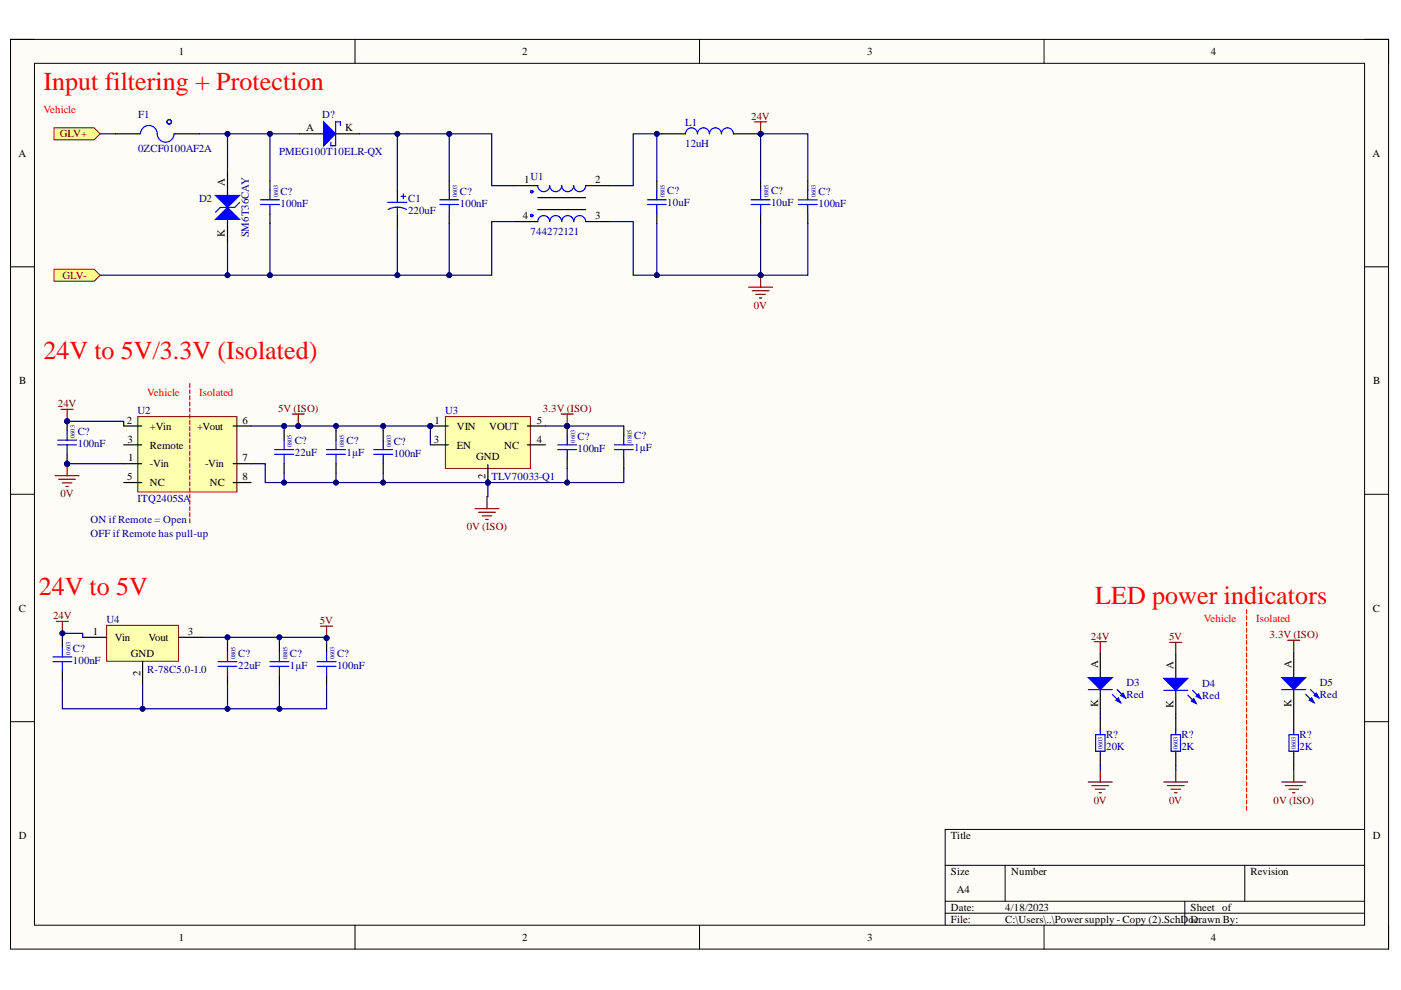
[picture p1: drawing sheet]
<svg xmlns="http://www.w3.org/2000/svg" width="297mm" height="210mm" viewBox="0 0 297 210" stroke-linecap="round" stroke-linejoin="round" font-family="sans-serif">
<defs><g id="words">
<g font-size="5.5" fill="#f00">
<text x="9.2" y="19.2">Input filtering + Protection</text>
<text x="9.2" y="76.2">24V to 5V/3.3V (Isolated)</text>
<text x="8.2" y="126.1">24V to 5V</text>
<text x="232.2" y="128.2">LED power indicators</text>
</g>
<g font-size="2.3">
<text x="37.9" y="11.7">1</text>
<text x="110.7" y="11.7">2</text>
<text x="183.9" y="11.7">3</text>
<text x="256.7" y="11.7">4</text>
<text x="64.9" y="27.9">A</text>
<text x="73.2" y="27.9">K</text>
<text x="3.9" y="33.3">A</text>
<text x="291" y="33.3">A</text>
<text x="47.7" y="39.4" transform="rotate(-90 47.7 39.4)">A</text>
<text x="111.1" y="38.9">1</text>
<text x="126.2" y="38.9">2</text>
<text x="110.9" y="46.5">4</text>
<text x="126.2" y="46.5">3</text>
<text x="47.7" y="50.2" transform="rotate(-90 47.7 50.2)">K</text>
<text x="4.1" y="81.4">B</text>
<text x="291.2" y="81.4">B</text>
<text x="26.9" y="89.8">2</text>
<text x="51.4" y="89.8">6</text>
<text x="92.1" y="89.8">1</text>
<text x="113.8" y="89.8">5</text>
<text x="27.1" y="93.9">3</text>
<text x="31.8" y="91.2">+Vin</text>
<text x="31.8" y="95.1">Remote</text>
<text x="41.8" y="91.2">+Vout</text>
<text x="92" y="93.9">3</text>
<text x="96.8" y="95.1">EN</text>
<text x="96.8" y="91.2">VIN</text>
<text x="103.7" y="91.2">VOUT</text>
<text x="106.9" y="95.1">NC</text>
<text x="113.8" y="93.9">4</text>
<text x="27" y="101.8">5</text>
<text x="27.1" y="97.8">1</text>
<text x="31.8" y="99.1">-Vin</text>
<text x="43.5" y="99.1">-Vin</text>
<text x="51.4" y="97.8">7</text>
<text x="51.4" y="101.8">8</text>
<text x="101" y="97.5">GND</text>
<text x="102.9" y="101.5" transform="rotate(-90 102.9 101.5)">2</text>
<text x="31.8" y="103.1">NC</text>
<text x="44.5" y="103.1">NC</text>
<text x="4" y="129.7">C</text>
<text x="291.1" y="129.7">C</text>
<text x="19.7" y="134.7">1</text>
<text x="24.4" y="135.9">Vin</text>
<text x="31.5" y="135.9">Vout</text>
<text x="39.8" y="134.7">3</text>
<text x="27.7" y="139.2">GND</text>
<text x="29.8" y="143.3" transform="rotate(-90 29.8 143.3)">2</text>
<text x="232.8" y="141.6" transform="rotate(-90 232.8 141.6)">A</text>
<text x="248.8" y="141.8" transform="rotate(-90 248.8 141.8)">A</text>
<text x="273.8" y="141.6" transform="rotate(-90 273.8 141.6)">A</text>
<text x="232.8" y="149.9" transform="rotate(-90 232.8 149.9)">K</text>
<text x="273.8" y="149.9" transform="rotate(-90 273.8 149.9)">K</text>
<text x="248.8" y="150" transform="rotate(-90 248.8 150)">K</text>
<text x="4" y="177.9">D</text>
<text x="201.6" y="177.9">Title</text>
<text x="291.1" y="177.9">D</text>
<text x="201.6" y="185.5">Size</text>
<text x="214.4" y="185.5">Number</text>
<text x="265.1" y="185.5">Revision</text>
<text x="202.9" y="189.3">A4</text>
<text x="201.6" y="193.1">Date:</text>
<text x="201.6" y="195.7">File:</text>
<text x="213.1" y="193.1">4/18/2023</text>
<text x="213.1" y="195.7">C:\Users\..\Power supply - Copy (2).SchDoDcrawn By:</text>
<text x="252.4" y="193.1">Sheet of</text>
<text x="37.9" y="199.5">1</text>
<text x="110.7" y="199.5">2</text>
<text x="183.9" y="199.5">3</text>
<text x="256.7" y="199.5">4</text>
</g>
<g font-size="2.3" fill="#f00">
<text x="9.2" y="23.9">Vehicle</text>
<text x="31.2" y="83.9">Vehicle</text>
<text x="42.2" y="83.9">Isolated</text>
<text x="255.2" y="131.8">Vehicle</text>
<text x="266.3" y="131.8">Isolated</text>
</g>
<g font-size="2.3" fill="#800000">
<text x="12.7" y="29.1">GLV+</text>
<text x="159.2" y="25.3">24V</text>
<text x="13.3" y="59.1">GLV-</text>
<text x="159.8" y="65.5">0V</text>
<text x="12.3" y="86.3">24V</text>
<text x="58.9" y="87.3">5V (ISO)</text>
<text x="115.1" y="87.3">3.3V (ISO)</text>
<text x="12.9" y="105.4">0V</text>
<text x="98.9" y="112.4">0V (ISO)</text>
<text x="11.2" y="131.3">24V</text>
<text x="67.8" y="132.3">5V</text>
<text x="231.3" y="135.6">24V</text>
<text x="247.9" y="135.8">5V</text>
<text x="269.2" y="135.3">3.3V (ISO)</text>
<text x="231.9" y="170.4">0V</text>
<text x="247.9" y="170.4">0V</text>
<text x="270" y="170.4">0V (ISO)</text>
</g>
<g font-size="2.3" fill="#000080">
<text x="29.3" y="24.9">F1</text>
<text x="68.3" y="25.1">D?</text>
<text x="145.3" y="26.6">L1</text>
<text x="29.3" y="32.2">0ZCF0100AF2A</text>
<text x="59.2" y="32.9">PMEG100T10ELR-QX</text>
<text x="145.3" y="31.2">12uH</text>
<text x="59.5" y="41.3">C?</text>
<text x="97.5" y="41.3">C?</text>
<text x="112.5" y="38.1">U1</text>
<text x="141.5" y="41.2">C?</text>
<text x="163.5" y="41.2">C?</text>
<text x="173.5" y="41.3">C?</text>
<text x="42.2" y="42.9">D2</text>
<text x="59.5" y="43.8">100nF</text>
<text x="86.5" y="42.9">C1</text>
<text x="86.5" y="45.5">220uF</text>
<text x="97.5" y="43.8">100nF</text>
<text x="141.5" y="43.8">10uF</text>
<text x="163.5" y="43.8">10uF</text>
<text x="173.5" y="43.8">100nF</text>
<text x="52.8" y="50.4" transform="rotate(-90 52.8 50.4)">SM6T36CAY</text>
<text x="112.5" y="49.8">744272121</text>
<text x="29.2" y="87.9">U2</text>
<text x="94.4" y="87.9">U3</text>
<text x="16.5" y="92.3">C?</text>
<text x="16.5" y="94.8">100nF</text>
<text x="62.5" y="94.2">C?</text>
<text x="73.5" y="94.2">C?</text>
<text x="83.5" y="94.3">C?</text>
<text x="122.5" y="93.3">C?</text>
<text x="122.5" y="95.8">100nF</text>
<text x="134.5" y="93.2">C?</text>
<text x="134.5" y="95.7">1µF</text>
<text x="62.5" y="96.7">22uF</text>
<text x="73.5" y="96.7">1µF</text>
<text x="83.5" y="96.8">100nF</text>
<text x="104.2" y="101.8">TLV70033-Q1</text>
<text x="29.2" y="106.4">ITQ2405SA</text>
<text x="19.2" y="110.8">ON if Remote = Open</text>
<text x="19.2" y="113.8">OFF if Remote has pull-up</text>
<text x="22.6" y="132.1">U4</text>
<text x="15.5" y="138.2">C?</text>
<text x="15.5" y="140.7">100nF</text>
<text x="31.2" y="142.8">R-78C5.0-1.0</text>
<text x="50.5" y="139.2">C?</text>
<text x="50.5" y="141.8">22uF</text>
<text x="61.5" y="139.2">C?</text>
<text x="61.5" y="141.8">1µF</text>
<text x="71.5" y="139.2">C?</text>
<text x="71.5" y="141.8">100nF</text>
<text x="238.8" y="145.5">D3</text>
<text x="238.8" y="148">Red</text>
<text x="254.9" y="145.6">D4</text>
<text x="254.9" y="148.2">Red</text>
<text x="279.8" y="145.5">D5</text>
<text x="279.8" y="148">Red</text>
<text x="234.5" y="156.5">R?</text>
<text x="234.5" y="159.1">20K</text>
<text x="250.5" y="156.5">R?</text>
<text x="250.5" y="159.1">2K</text>
<text x="275.5" y="156.5">R?</text>
<text x="275.5" y="159.1">2K</text>
</g>
<g font-size="1.4" fill="#000080">
<text x="58.9" y="41.8" transform="rotate(-90 58.9 41.8)">0603</text>
<text x="96.9" y="41.8" transform="rotate(-90 96.9 41.8)">0603</text>
<text x="141" y="41.8" transform="rotate(-90 141 41.8)">0805</text>
<text x="163" y="41.8" transform="rotate(-90 163 41.8)">0805</text>
<text x="172.9" y="41.8" transform="rotate(-90 172.9 41.8)">0603</text>
<text x="15.9" y="92.8" transform="rotate(-90 15.9 92.8)">0603</text>
<text x="61.9" y="94.8" transform="rotate(-90 61.9 94.8)">0805</text>
<text x="73" y="94.8" transform="rotate(-90 73 94.8)">0805</text>
<text x="83" y="94.8" transform="rotate(-90 83 94.8)">0603</text>
<text x="121.9" y="93.9" transform="rotate(-90 121.9 93.9)">0603</text>
<text x="134" y="93.9" transform="rotate(-90 134 93.9)">0805</text>
<text x="15" y="138.8" transform="rotate(-90 15 138.8)">0603</text>
<text x="49.9" y="139.8" transform="rotate(-90 49.9 139.8)">0805</text>
<text x="61" y="139.8" transform="rotate(-90 61 139.8)">0805</text>
<text x="71" y="139.8" transform="rotate(-90 71 139.8)">0603</text>
<text x="233.7" y="158.8" transform="rotate(-90 233.7 158.8)">0603</text>
<text x="249.7" y="158.8" transform="rotate(-90 249.7 158.8)">0603</text>
<text x="274.8" y="158.8" transform="rotate(-90 274.8 158.8)">0603</text>
</g>
</g></defs>
<path d="M2.2 8.4h292.2v192.8h-292.2z" fill-rule="evenodd" fill="#fffcf8"/>
<path d="M2.2 8.4h292.2v192.8h-292.2z" fill="none" stroke="#000" stroke-width=".21"/>
<path d="M7.3 13.4h282v182.8h-282z" fill-rule="evenodd" fill="#fffcf8"/>
<g fill="none" stroke="#000" stroke-width=".21">
<path d="M2.2 8.3h5.1M7.3 13.4h282v182.8h-282zM75.3 8.3v5.1M148.3 8.3v5.1M221.4 8.4v5M289.3 8.4h5.1v5M2.2 56.6h5.1M289.3 56.6h5.1M2.2 104.8h5.1M289.3 104.8h5.1M2.2 153h5.1M289.3 153h5.1"/>
<path d="M289.3 175.9h-88.9v20.3M75.3 196.2v5M148.3 196.2v5M200.4 183.5h88.9M200.4 191.1h88.9M200.4 193.6h88.9M213.1 183.5v7.6M221.4 196.2v5M251.2 191.1v5.1M263.9 183.5v7.6M294.4 196.2v5"/>
</g>
<path d="M62 87.8h2.5M63.2 87.8v2.5M100.7 107.9h5.1M101.5 108.6h3.5M102.2 109.4h2.1M103 110.1h.5M103.2 105.3v2.6" fill="none" stroke="#800000" stroke-width=".25"/>
<circle cx="63.2" cy="90.3" r=".51" fill="#000080"/>
<circle cx="63.2" cy="90.3" r=".51" fill="none" stroke="#000080" stroke-width=".21"/>
<path d="M119 87.8h2.5M120.3 87.8v2.5" fill="none" stroke="#800000" stroke-width=".25"/>
<circle cx="120.3" cy="90.3" r=".51" fill="#000080"/>
<circle cx="120.3" cy="90.3" r=".51" fill="none" stroke="#000080" stroke-width=".21"/>
<circle cx="91.2" cy="90.3" r=".51" fill="#000080"/>
<circle cx="91.2" cy="90.3" r=".51" fill="none" stroke="#000080" stroke-width=".21"/>
<circle cx="103.4" cy="102.3" r=".51" fill="#000080"/>
<circle cx="103.4" cy="102.3" r=".51" fill="none" stroke="#000080" stroke-width=".21"/>
<path d="M94.4 88.3h18v11h-18z" fill-rule="evenodd" fill="#ffffb0"/>
<path d="M94.4 88.3h18v11h-18z" fill="none" stroke="#800000" stroke-width=".21"/>
<path d="M91.2 94.3h3.9M91.2 90.3h3.9" fill="none" stroke="#000" stroke-width=".25"/>
<circle cx="91.2" cy="90.3" r=".51" fill="#000080"/>
<circle cx="91.2" cy="90.3" r=".51" fill="none" stroke="#000080" stroke-width=".21"/>
<path d="M103.4 98.5v3.8M111.8 90.3h3.8M111.8 94.3h3.8" fill="none" stroke="#000" stroke-width=".25"/>
<circle cx="103.4" cy="102.3" r=".51" fill="#000080"/>
<circle cx="103.4" cy="102.3" r=".51" fill="none" stroke="#000080" stroke-width=".21"/>
<path d="M29.2 88.3h21v16h-21z" fill-rule="evenodd" fill="#ffffb0"/>
<path d="M29.2 88.3h21v16h-21z" fill="none" stroke="#800000" stroke-width=".21"/>
<path d="M48.2 36.4v5M48.2 46.5v5.1M26.2 98.3h3.8M26.2 90.3h3.8M26.2 94.3h3.8M49.4 98.3h3.8M49.4 90.3h3.8M26.2 102.3h3.8M49.4 102.3h3.8" fill="none" stroke="#000" stroke-width=".25"/>
<path d="M45.7 41.4h5.1l-2.6 2.6z" fill="#00f"/>
<path d="M45.7 41.4h5.1l-2.6 2.6zM50.8 43l-1 1h-3.1l-1 1" fill="none" stroke="#00f" stroke-width=".25"/>
<path d="M45.7 46.5l2.5-2.5 2.6 2.5z" fill="#00f"/>
<path d="M45.7 46.5l2.5-2.5 2.6 2.5z" fill="none" stroke="#00f" stroke-width=".25"/>
<path d="M11.4 27.1h8.6l1.2 1.3-1.2 1.2h-8.6z" fill-rule="evenodd" fill="#ffff80"/>
<path d="M11.4 27.1h8.6l1.2 1.3-1.2 1.2h-8.6z" fill="none" stroke="#800000" stroke-width=".21"/>
<path d="M11.4 57.1h8.6l1.2 1.3-1.2 1.2h-8.6z" fill-rule="evenodd" fill="#ffff80"/>
<path d="M11.4 57.1h8.6l1.2 1.3-1.2 1.2h-8.6z" fill="none" stroke="#800000" stroke-width=".21"/>
<path d="M24.5 28.4h5M37.2 28.4h5M108.9 39.4h5.1M124.2 39.4h5.1M140.3 28.4h5M155.5 28.4h5.1M84.2 40.4v2.5M84.2 45.4v2.6M108.9 47h5.1M114 41.9h10.2M114 44.4h10.2M124.2 47h5.1" fill="none" stroke="#000" stroke-width=".25"/>
<g fill="none" stroke="#00f" stroke-width=".25">
<path d="M29.5 28.4h.3M29.8 28.3a1.78 1.78 0 0 1 1.8-1.7 1.78 1.78 0 0 1 1.7 1.8 1.78 1.78 0 0 0 1.8 1.8 1.78 1.78 0 0 0 1.8-1.8M36.9 28.4h.3M114 39.4a1.27 1.27 0 0 0 1.3 1.2 1.27 1.27 0 0 0 1.3-1.2 1.27 1.27 0 0 0 1.2 1.2 1.27 1.27 0 0 0 1.3-1.2 1.27 1.27 0 0 0 1.3 1.2 1.27 1.27 0 0 0 1.2-1.2 1.27 1.27 0 0 0 1.3 1.2 1.27 1.27 0 0 0 1.3-1.2M145.3 28.4a1.27 1.27 0 0 1 1.3-1.3 1.27 1.27 0 0 1 1.3 1.3 1.27 1.27 0 0 1 1.2-1.3 1.27 1.27 0 0 1 1.3 1.3 1.27 1.27 0 0 1 1.3-1.3 1.27 1.27 0 0 1 1.3 1.3 1.27 1.27 0 0 1 1.2-1.3 1.27 1.27 0 0 1 1.3 1.3M82.2 42.9h4.1M84.2 43.9l1.3 .2 .7 .3M84.2 43.9l-1.2 .2-.7 .3M84.2 43.9v1.5M85 41.6h1M85.5 41.1v1M114 47a1.27 1.27 0 0 1 1.3-1.3 1.27 1.27 0 0 1 1.3 1.3 1.27 1.27 0 0 1 1.2-1.3 1.27 1.27 0 0 1 1.3 1.3 1.27 1.27 0 0 1 1.3-1.3 1.27 1.27 0 0 1 1.2 1.3 1.27 1.27 0 0 1 1.3-1.3 1.27 1.27 0 0 1 1.3 1.3"/>
<circle cx="35.9" cy="25.8" r=".48"/>
<circle cx="112.7" cy="40.6" r=".24"/>
<circle cx="112.7" cy="45.7" r=".24"/>
</g>
<path d="M160 25.8h2.5M161.3 25.8v2.6" fill="none" stroke="#800000" stroke-width=".25"/>
<circle cx="161.3" cy="28.4" r=".51" fill="#000080"/>
<circle cx="161.3" cy="28.4" r=".51" fill="none" stroke="#000080" stroke-width=".21"/>
<path d="M161.3 58.4v2.5M158.7 60.9h5.1M159.5 61.7h3.5M160.2 62.4h2.1M161 63.2h.5" fill="none" stroke="#800000" stroke-width=".25"/>
<circle cx="161.3" cy="58.4" r=".51" fill="#000080"/>
<circle cx="161.3" cy="58.4" r=".51" fill="none" stroke="#000080" stroke-width=".21"/>
<path d="M14.2 98.3v2.6M11.7 100.9h5.1M12.4 101.6h3.6M13.2 102.4h2M14 103.1h.5" fill="none" stroke="#800000" stroke-width=".25"/>
<circle cx="14.2" cy="98.3" r=".51" fill="#000080"/>
<circle cx="14.2" cy="98.3" r=".51" fill="none" stroke="#000080" stroke-width=".21"/>
<g fill="none" stroke="#f00" stroke-width=".25">
<path d="M40.2 81.3v.8M40.2 82.6v.8M40.2 83.9v.9M40.2 85.2v.9M40.2 86.5v.9M40.2 87.8v.9M40.2 89.2v.8M40.2 90.5v.8M40.2 91.8v.8M40.2 93.1v.8M40.2 94.4v.8M40.2 95.7v.8"/>
<path d="M40.2 97v.8M40.2 98.3v.8M40.2 99.6v.8M40.2 100.9v.8M40.2 102.2v.8M40.2 103.5v.8M40.2 104.8v.8M40.2 106.1v.8M40.2 107.4v.8M40.2 108.7v.8M40.2 110v.8M264.3 129.3v.8"/>
<path d="M264.3 130.6v.8M264.3 131.9v.8M264.3 133.2v.8M264.3 134.5v.8M264.3 135.8v.8M264.3 137.1v.8M264.3 138.4v.8M264.3 139.7v.8M264.3 141v.8M264.3 142.3v.8M264.3 143.6v.8M264.3 144.9v.8"/>
<path d="M264.3 146.2v.8M264.3 147.5v.8M264.3 148.8v.8M264.3 150.1v.8M264.3 151.4v.8M264.3 152.7v.8M264.3 154v.8M264.3 155.3v.9M264.3 156.6v.9M264.3 157.9v.9M264.3 159.2v.9M264.3 160.5v.9"/>
<path d="M264.3 161.8v.9M264.3 163.1v.9M264.3 164.5v.8M264.3 165.8v.8M264.3 167.1v.8M264.3 168.4v.8M264.3 169.7v.8M264.3 171v.8"/>
</g>
<g fill="none" stroke="#800000" stroke-width=".25">
<path d="M232 136h2.5M233.3 136v2.6M273 135.8h2.6M274.3 135.8v2.5M230.7 165.8h5.1M231.5 166.6h3.6M232.3 167.3h2M233 168.1h.5M233.3 163.3v2.5M271.7 165.8h5.1M272.5 166.6h3.6M273.3 167.3h2"/>
<path d="M274 168.1h.6M274.3 163.3v2.5"/>
</g>
<path d="M233.3 138.6v5.1M233.3 146.2v5.1" fill="none" stroke="#000" stroke-width=".25"/>
<path d="M230.7 143.7h5.1l-2.5 2.5z" fill="#00f"/>
<path d="M230.7 143.7h5.1l-2.5 2.5zM235.8 147.2l1.8 1.8M236.8 146.2l1.8 1.8" fill="none" stroke="#00f" stroke-width=".25"/>
<path d="M236.6 148.5l.5-.5 .5 1z" fill="#00f"/>
<path d="M236.6 148.5l.5-.5 .5 1z" fill="none" stroke="#00f" stroke-width=".25"/>
<path d="M237.6 147.5l.5-.5 .5 1z" fill="#00f"/>
<path d="M230.7 146.2h5.1M237.6 147.5l.5-.5 .5 1z" fill="none" stroke="#00f" stroke-width=".25"/>
<path d="M274.3 138.6v5.1M274.3 146.2v5.1" fill="none" stroke="#000" stroke-width=".25"/>
<path d="M271.7 143.7h5.1l-2.5 2.5z" fill="#00f"/>
<path d="M271.7 143.7h5.1l-2.5 2.5zM276.8 147.2l1.8 1.8M277.8 146.2l1.8 1.8" fill="none" stroke="#00f" stroke-width=".25"/>
<path d="M277.6 148.5l.5-.5 .5 1z" fill="#00f"/>
<path d="M277.6 148.5l.5-.5 .5 1z" fill="none" stroke="#00f" stroke-width=".25"/>
<path d="M278.6 147.5l.5-.5 .5 1z" fill="#00f"/>
<path d="M271.7 146.2h5.1M278.6 147.5l.5-.5 .5 1z" fill="none" stroke="#00f" stroke-width=".25"/>
<path d="M68 132.8h2.5M69.2 132.8v2.5" fill="none" stroke="#800000" stroke-width=".25"/>
<circle cx="69.2" cy="135.3" r=".51" fill="#000080"/>
<circle cx="69.2" cy="135.3" r=".51" fill="none" stroke="#000080" stroke-width=".21"/>
<path d="M22.6 132.6h15.3v7.6h-15.3z" fill-rule="evenodd" fill="#ffffb0"/>
<path d="M22.6 132.6h15.3v7.6h-15.3z" fill="none" stroke="#800000" stroke-width=".21"/>
<path d="M17.5 135.1h5.1M37.9 135.1h5M30.2 140.2v5.1" fill="none" stroke="#000" stroke-width=".25"/>
<path d="M13 86.8h2.5M14.2 86.8v2.5" fill="none" stroke="#800000" stroke-width=".25"/>
<circle cx="14.2" cy="89.3" r=".51" fill="#000080"/>
<circle cx="14.2" cy="89.3" r=".51" fill="none" stroke="#000080" stroke-width=".21"/>
<path d="M12 131.7h2.5M13.2 131.7v2.6" fill="none" stroke="#800000" stroke-width=".25"/>
<circle cx="13.2" cy="134.3" r=".51" fill="#000080"/>
<circle cx="13.2" cy="134.3" r=".51" fill="none" stroke="#000080" stroke-width=".21"/>
<path d="M248 136.2h2.6M249.3 136.2v2.6M246.7 165.8h5.1M247.5 166.6h3.6M248.3 167.3h2M249 168.1h.5M249.3 163.3v2.5" fill="none" stroke="#800000" stroke-width=".25"/>
<path d="M249.3 138.8v5M249.3 146.4v5" fill="none" stroke="#000" stroke-width=".25"/>
<path d="M246.7 143.8h5.1l-2.5 2.6z" fill="#00f"/>
<path d="M246.7 143.8h5.1l-2.5 2.6zM251.8 147.4l1.8 1.8M252.8 146.4l1.8 1.7" fill="none" stroke="#00f" stroke-width=".25"/>
<path d="M252.6 148.6l.5-.5 .5 1.1z" fill="#00f"/>
<path d="M252.6 148.6l.5-.5 .5 1.1z" fill="none" stroke="#00f" stroke-width=".25"/>
<path d="M253.6 147.6l.5-.5 .5 1z" fill="#00f"/>
<path d="M246.7 146.4h5.1M253.6 147.6l.5-.5 .5 1z" fill="none" stroke="#00f" stroke-width=".25"/>
<path d="M63.5 28.4h5.1M71.2 28.4h5" fill="none" stroke="#000" stroke-width=".25"/>
<path d="M68.6 25.8l2.6 2.6-2.6 2.5z" fill="#00f"/>
<g fill="none" stroke="#00f" stroke-width=".25">
<path d="M68.6 25.8l2.6 2.6-2.6 2.5zM72.2 26.6v-.8h-1v5.1h-1.1v-.7M55.2 43.4h4M55.2 42.4h4M57.2 40.4v2M57.2 43.4v2M93.2 43.4h4M93.2 42.4h4M95.2 40.4v2M95.2 43.4v2M169.3 43.4h4M169.3 42.4h4"/>
<path d="M171.3 40.4v2M171.3 43.4v2"/>
</g>
<path d="M57.2 38.4v2M95.2 38.4v2M171.3 38.4v2M57.2 45.4v2M95.2 45.4v2M171.3 45.4v2" fill="none" stroke="#000" stroke-width=".25"/>
<circle cx="14.2" cy="98.3" r=".51" fill="#000080"/>
<circle cx="14.2" cy="98.3" r=".51" fill="none" stroke="#000080" stroke-width=".21"/>
<circle cx="14.2" cy="89.3" r=".51" fill="#000080"/>
<circle cx="14.2" cy="89.3" r=".51" fill="none" stroke="#000080" stroke-width=".21"/>
<path d="M14.2 96.3v2" fill="none" stroke="#000" stroke-width=".25"/>
<circle cx="14.2" cy="98.3" r=".51" fill="#000080"/>
<circle cx="14.2" cy="98.3" r=".51" fill="none" stroke="#000080" stroke-width=".21"/>
<path d="M14.2 89.3v2" fill="none" stroke="#000" stroke-width=".25"/>
<circle cx="14.2" cy="89.3" r=".51" fill="#000080"/>
<circle cx="14.2" cy="89.3" r=".51" fill="none" stroke="#000080" stroke-width=".21"/>
<path d="M12.2 94.3h4M12.2 93.3h4M14.2 91.3v2M14.2 94.3v2M79.2 96.3h4M79.2 95.3h4M81.2 93.3v2M81.2 96.3v2" fill="none" stroke="#00f" stroke-width=".25"/>
<path d="M81.2 91.3v2M81.2 98.3v2" fill="none" stroke="#000" stroke-width=".25"/>
<circle cx="120.3" cy="90.3" r=".51" fill="#000080"/>
<circle cx="120.3" cy="90.3" r=".51" fill="none" stroke="#000080" stroke-width=".21"/>
<path d="M120.3 90.3v2M120.3 97.3v2" fill="none" stroke="#000" stroke-width=".25"/>
<circle cx="120.3" cy="90.3" r=".51" fill="#000080"/>
<circle cx="120.3" cy="90.3" r=".51" fill="none" stroke="#000080" stroke-width=".21"/>
<g fill="none" stroke="#00f" stroke-width=".25">
<path d="M137.3 43.4h4M137.3 42.4h4M139.3 40.4v2M139.3 43.4v2M159.3 43.4h4M159.3 42.4h4M161.3 40.4v2M161.3 43.4v2M58.2 95.3h4M58.2 96.3h4M60.2 93.3v2M60.2 96.3v2"/>
<path d="M69.2 95.3h4M69.2 96.3h4M71.2 93.3v2M71.2 96.3v2M118.3 95.3h4M118.3 94.3h4M120.3 92.3v2M120.3 95.3v2M130.3 95.3h4M130.3 94.3h4M132.3 92.3v2M132.3 95.3v2"/>
<path d="M11.2 139.3h4M13.2 137.3v2M48.2 138.3v2M59.2 138.3v2M69.2 138.3v2M11.2 140.3h4M13.2 140.3v2M46.2 141.3h4M46.2 140.3h4M48.2 141.3v2M57.2 141.3h4M57.2 140.3h4"/>
<path d="M59.2 141.3v2M67.2 141.3h4M67.2 140.3h4M69.2 141.3v2M232.3 155.8h2v3.5h-2zM233.3 154.8v1M233.3 159.3v.5M248.3 155.8h2v3.5h-2zM249.3 154.8v1M249.3 159.3v.5M273.3 155.8h2v3.5h-2zM274.3 154.8v1"/>
<path d="M274.3 159.3v.5"/>
</g>
<g fill="none" stroke="#000" stroke-width=".25">
<path d="M139.3 38.4v2M161.3 38.4v2M139.3 45.4v2M161.3 45.4v2M60.2 91.3v2M60.2 98.3v2M71.2 91.3v2M71.2 98.3v2M132.3 90.3v2M132.3 97.3v2M13.2 135.3v2M48.2 136.3v2"/>
<path d="M59.2 136.3v2M69.2 136.3v2M13.2 142.3v2M48.2 143.3v2M59.2 143.3v2M69.2 143.3v2M233.3 152.3v2.5M233.3 159.7v2.6M249.3 152.3v2.5M249.3 159.7v2.6M274.3 152.3v2.5M274.3 159.7v2.6"/>
</g>
<path d="M91.2 90.3v4" fill="none" stroke="#000080" stroke-width=".25"/>
<circle cx="91.2" cy="90.3" r=".51" fill="#000080"/>
<circle cx="91.2" cy="90.3" r=".51" fill="none" stroke="#000080" stroke-width=".21"/>
<path d="M103.4 102.3v3h-.2" fill="none" stroke="#000080" stroke-width=".25"/>
<circle cx="103.4" cy="102.3" r=".51" fill="#000080"/>
<circle cx="103.4" cy="102.3" r=".51" fill="none" stroke="#000080" stroke-width=".21"/>
<path d="M115.6 90.3h4.7" fill="none" stroke="#000080" stroke-width=".25"/>
<circle cx="120.3" cy="90.3" r=".51" fill="#000080"/>
<circle cx="120.3" cy="90.3" r=".51" fill="none" stroke="#000080" stroke-width=".21"/>
<path d="M120.3 90.3h12" fill="none" stroke="#000080" stroke-width=".25"/>
<circle cx="120.3" cy="90.3" r=".51" fill="#000080"/>
<circle cx="120.3" cy="90.3" r=".51" fill="none" stroke="#000080" stroke-width=".21"/>
<path d="M21.2 28.4h3.3M48.2 28.4v8" fill="none" stroke="#000080" stroke-width=".25"/>
<circle cx="48.2" cy="28.4" r=".51" fill="#000080"/>
<circle cx="48.2" cy="28.4" r=".51" fill="none" stroke="#000080" stroke-width=".21"/>
<path d="M84.2 48v10.4" fill="none" stroke="#000080" stroke-width=".25"/>
<circle cx="84.2" cy="58.4" r=".51" fill="#000080"/>
<circle cx="84.2" cy="58.4" r=".51" fill="none" stroke="#000080" stroke-width=".21"/>
<path d="M108.9 47h-4.6v11.4h-9.1" fill="none" stroke="#000080" stroke-width=".25"/>
<circle cx="95.2" cy="58.4" r=".51" fill="#000080"/>
<circle cx="95.2" cy="58.4" r=".51" fill="none" stroke="#000080" stroke-width=".21"/>
<path d="M160.6 28.4h.7" fill="none" stroke="#000080" stroke-width=".25"/>
<circle cx="161.3" cy="28.4" r=".51" fill="#000080"/>
<circle cx="161.3" cy="28.4" r=".51" fill="none" stroke="#000080" stroke-width=".21"/>
<path d="M139.3 28.4h1" fill="none" stroke="#000080" stroke-width=".25"/>
<circle cx="139.3" cy="28.4" r=".51" fill="#000080"/>
<circle cx="139.3" cy="28.4" r=".51" fill="none" stroke="#000080" stroke-width=".21"/>
<path d="M42.2 28.4h15" fill="none" stroke="#000080" stroke-width=".25"/>
<circle cx="57.2" cy="28.4" r=".51" fill="#000080"/>
<circle cx="57.2" cy="28.4" r=".51" fill="none" stroke="#000080" stroke-width=".21"/>
<circle cx="48.2" cy="28.4" r=".51" fill="#000080"/>
<circle cx="48.2" cy="28.4" r=".51" fill="none" stroke="#000080" stroke-width=".21"/>
<path d="M14.2 98.3h12" fill="none" stroke="#000080" stroke-width=".25"/>
<circle cx="14.2" cy="98.3" r=".51" fill="#000080"/>
<circle cx="14.2" cy="98.3" r=".51" fill="none" stroke="#000080" stroke-width=".21"/>
<path d="M14.2 97.9v.4" fill="none" stroke="#000080" stroke-width=".25"/>
<circle cx="14.2" cy="98.3" r=".51" fill="#000080"/>
<circle cx="14.2" cy="98.3" r=".51" fill="none" stroke="#000080" stroke-width=".21"/>
<circle cx="14.2" cy="98.3" r=".51" fill="#000080"/>
<circle cx="14.2" cy="98.3" r=".51" fill="none" stroke="#000080" stroke-width=".21"/>
<path d="M274.3 138.3v.3M30.2 145.3v5" fill="none" stroke="#000080" stroke-width=".25"/>
<circle cx="30.2" cy="150.3" r=".51" fill="#000080"/>
<circle cx="30.2" cy="150.3" r=".51" fill="none" stroke="#000080" stroke-width=".21"/>
<path d="M17.5 135.1v-.8h-4.3v1" fill="none" stroke="#000080" stroke-width=".25"/>
<circle cx="13.2" cy="134.3" r=".51" fill="#000080"/>
<circle cx="13.2" cy="134.3" r=".51" fill="none" stroke="#000080" stroke-width=".21"/>
<path d="M48.2 51.6v6.8M249.3 151.4v.9" fill="none" stroke="#000080" stroke-width=".25"/>
<circle cx="48.2" cy="58.4" r=".51" fill="#000080"/>
<circle cx="48.2" cy="58.4" r=".51" fill="none" stroke="#000080" stroke-width=".21"/>
<path d="M84.2 28.4v12" fill="none" stroke="#000080" stroke-width=".25"/>
<circle cx="84.2" cy="28.4" r=".51" fill="#000080"/>
<circle cx="84.2" cy="28.4" r=".51" fill="none" stroke="#000080" stroke-width=".21"/>
<path d="M76.2 28.4h28.1v11h4.6" fill="none" stroke="#000080" stroke-width=".25"/>
<circle cx="84.2" cy="28.4" r=".51" fill="#000080"/>
<circle cx="84.2" cy="28.4" r=".51" fill="none" stroke="#000080" stroke-width=".21"/>
<circle cx="95.2" cy="28.4" r=".51" fill="#000080"/>
<circle cx="95.2" cy="28.4" r=".51" fill="none" stroke="#000080" stroke-width=".21"/>
<path d="M129.3 47h5v11.4h37v-11" fill="none" stroke="#000080" stroke-width=".25"/>
<circle cx="139.3" cy="58.4" r=".51" fill="#000080"/>
<circle cx="139.3" cy="58.4" r=".51" fill="none" stroke="#000080" stroke-width=".21"/>
<circle cx="161.3" cy="58.4" r=".51" fill="#000080"/>
<circle cx="161.3" cy="58.4" r=".51" fill="none" stroke="#000080" stroke-width=".21"/>
<path d="M95.2 28.4v10" fill="none" stroke="#000080" stroke-width=".25"/>
<circle cx="95.2" cy="28.4" r=".51" fill="#000080"/>
<circle cx="95.2" cy="28.4" r=".51" fill="none" stroke="#000080" stroke-width=".21"/>
<path d="M95.2 47.4v11h-74" fill="none" stroke="#000080" stroke-width=".25"/>
<circle cx="95.2" cy="58.4" r=".51" fill="#000080"/>
<circle cx="95.2" cy="58.4" r=".51" fill="none" stroke="#000080" stroke-width=".21"/>
<circle cx="84.2" cy="58.4" r=".51" fill="#000080"/>
<circle cx="84.2" cy="58.4" r=".51" fill="none" stroke="#000080" stroke-width=".21"/>
<circle cx="57.2" cy="58.4" r=".51" fill="#000080"/>
<circle cx="57.2" cy="58.4" r=".51" fill="none" stroke="#000080" stroke-width=".21"/>
<circle cx="48.2" cy="58.4" r=".51" fill="#000080"/>
<circle cx="48.2" cy="58.4" r=".51" fill="none" stroke="#000080" stroke-width=".21"/>
<path d="M63.5 28.4h-6.3v10" fill="none" stroke="#000080" stroke-width=".25"/>
<circle cx="57.2" cy="28.4" r=".51" fill="#000080"/>
<circle cx="57.2" cy="28.4" r=".51" fill="none" stroke="#000080" stroke-width=".21"/>
<path d="M57.2 47.4v11" fill="none" stroke="#000080" stroke-width=".25"/>
<circle cx="57.2" cy="58.4" r=".51" fill="#000080"/>
<circle cx="57.2" cy="58.4" r=".51" fill="none" stroke="#000080" stroke-width=".21"/>
<path d="M14.2 89.3h12v1" fill="none" stroke="#000080" stroke-width=".25"/>
<circle cx="14.2" cy="89.3" r=".51" fill="#000080"/>
<circle cx="14.2" cy="89.3" r=".51" fill="none" stroke="#000080" stroke-width=".21"/>
<path d="M161.3 38.4v-10h10v10" fill="none" stroke="#000080" stroke-width=".25"/>
<circle cx="161.3" cy="28.4" r=".51" fill="#000080"/>
<circle cx="161.3" cy="28.4" r=".51" fill="none" stroke="#000080" stroke-width=".21"/>
<path d="M161.3 47.4v11" fill="none" stroke="#000080" stroke-width=".25"/>
<circle cx="161.3" cy="58.4" r=".51" fill="#000080"/>
<circle cx="161.3" cy="58.4" r=".51" fill="none" stroke="#000080" stroke-width=".21"/>
<path d="M139.3 47.4v11" fill="none" stroke="#000080" stroke-width=".25"/>
<circle cx="139.3" cy="58.4" r=".51" fill="#000080"/>
<circle cx="139.3" cy="58.4" r=".51" fill="none" stroke="#000080" stroke-width=".21"/>
<path d="M139.3 38.4v-10h-5v11h-5" fill="none" stroke="#000080" stroke-width=".25"/>
<circle cx="139.3" cy="28.4" r=".51" fill="#000080"/>
<circle cx="139.3" cy="28.4" r=".51" fill="none" stroke="#000080" stroke-width=".21"/>
<path d="M63.2 90.3h28" fill="none" stroke="#000080" stroke-width=".25"/>
<circle cx="63.2" cy="90.3" r=".51" fill="#000080"/>
<circle cx="63.2" cy="90.3" r=".51" fill="none" stroke="#000080" stroke-width=".21"/>
<circle cx="71.2" cy="90.3" r=".51" fill="#000080"/>
<circle cx="71.2" cy="90.3" r=".51" fill="none" stroke="#000080" stroke-width=".21"/>
<circle cx="81.2" cy="90.3" r=".51" fill="#000080"/>
<circle cx="81.2" cy="90.3" r=".51" fill="none" stroke="#000080" stroke-width=".21"/>
<circle cx="91.2" cy="90.3" r=".51" fill="#000080"/>
<circle cx="91.2" cy="90.3" r=".51" fill="none" stroke="#000080" stroke-width=".21"/>
<path d="M81.2 100.3v2" fill="none" stroke="#000080" stroke-width=".25"/>
<circle cx="81.2" cy="102.3" r=".51" fill="#000080"/>
<circle cx="81.2" cy="102.3" r=".51" fill="none" stroke="#000080" stroke-width=".21"/>
<path d="M71.2 100.3v2" fill="none" stroke="#000080" stroke-width=".25"/>
<circle cx="71.2" cy="102.3" r=".51" fill="#000080"/>
<circle cx="71.2" cy="102.3" r=".51" fill="none" stroke="#000080" stroke-width=".21"/>
<path d="M60.2 100.3v2" fill="none" stroke="#000080" stroke-width=".25"/>
<circle cx="60.2" cy="102.3" r=".51" fill="#000080"/>
<circle cx="60.2" cy="102.3" r=".51" fill="none" stroke="#000080" stroke-width=".21"/>
<path d="M53.2 90.3h10" fill="none" stroke="#000080" stroke-width=".25"/>
<circle cx="60.2" cy="90.3" r=".51" fill="#000080"/>
<circle cx="60.2" cy="90.3" r=".51" fill="none" stroke="#000080" stroke-width=".21"/>
<circle cx="63.2" cy="90.3" r=".51" fill="#000080"/>
<circle cx="63.2" cy="90.3" r=".51" fill="none" stroke="#000080" stroke-width=".21"/>
<path d="M60.2 90.3v1" fill="none" stroke="#000080" stroke-width=".25"/>
<circle cx="60.2" cy="90.3" r=".51" fill="#000080"/>
<circle cx="60.2" cy="90.3" r=".51" fill="none" stroke="#000080" stroke-width=".21"/>
<path d="M71.2 90.3v1" fill="none" stroke="#000080" stroke-width=".25"/>
<circle cx="71.2" cy="90.3" r=".51" fill="#000080"/>
<circle cx="71.2" cy="90.3" r=".51" fill="none" stroke="#000080" stroke-width=".21"/>
<path d="M81.2 90.3v1" fill="none" stroke="#000080" stroke-width=".25"/>
<circle cx="81.2" cy="90.3" r=".51" fill="#000080"/>
<circle cx="81.2" cy="90.3" r=".51" fill="none" stroke="#000080" stroke-width=".21"/>
<path d="M53.2 98.3h3v4h47.2" fill="none" stroke="#000080" stroke-width=".25"/>
<circle cx="103.4" cy="102.3" r=".51" fill="#000080"/>
<circle cx="103.4" cy="102.3" r=".51" fill="none" stroke="#000080" stroke-width=".21"/>
<circle cx="81.2" cy="102.3" r=".51" fill="#000080"/>
<circle cx="81.2" cy="102.3" r=".51" fill="none" stroke="#000080" stroke-width=".21"/>
<circle cx="71.2" cy="102.3" r=".51" fill="#000080"/>
<circle cx="71.2" cy="102.3" r=".51" fill="none" stroke="#000080" stroke-width=".21"/>
<circle cx="60.2" cy="102.3" r=".51" fill="#000080"/>
<circle cx="60.2" cy="102.3" r=".51" fill="none" stroke="#000080" stroke-width=".21"/>
<path d="M120.3 99.3v3" fill="none" stroke="#000080" stroke-width=".25"/>
<circle cx="120.3" cy="102.3" r=".51" fill="#000080"/>
<circle cx="120.3" cy="102.3" r=".51" fill="none" stroke="#000080" stroke-width=".21"/>
<path d="M132.3 99.3v3h-28.9" fill="none" stroke="#000080" stroke-width=".25"/>
<circle cx="103.4" cy="102.3" r=".51" fill="#000080"/>
<circle cx="103.4" cy="102.3" r=".51" fill="none" stroke="#000080" stroke-width=".21"/>
<circle cx="120.3" cy="102.3" r=".51" fill="#000080"/>
<circle cx="120.3" cy="102.3" r=".51" fill="none" stroke="#000080" stroke-width=".21"/>
<path d="M69.2 135.3v1" fill="none" stroke="#000080" stroke-width=".25"/>
<circle cx="69.2" cy="135.3" r=".51" fill="#000080"/>
<circle cx="69.2" cy="135.3" r=".51" fill="none" stroke="#000080" stroke-width=".21"/>
<path d="M42.9 135.1h26.3v.2" fill="none" stroke="#000080" stroke-width=".25"/>
<circle cx="48.2" cy="135.1" r=".51" fill="#000080"/>
<circle cx="48.2" cy="135.1" r=".51" fill="none" stroke="#000080" stroke-width=".21"/>
<circle cx="59.2" cy="135.1" r=".51" fill="#000080"/>
<circle cx="59.2" cy="135.1" r=".51" fill="none" stroke="#000080" stroke-width=".21"/>
<circle cx="69.2" cy="135.3" r=".51" fill="#000080"/>
<circle cx="69.2" cy="135.3" r=".51" fill="none" stroke="#000080" stroke-width=".21"/>
<path d="M13.2 144.3v6h56v-5" fill="none" stroke="#000080" stroke-width=".25"/>
<circle cx="59.2" cy="150.3" r=".51" fill="#000080"/>
<circle cx="59.2" cy="150.3" r=".51" fill="none" stroke="#000080" stroke-width=".21"/>
<circle cx="48.2" cy="150.3" r=".51" fill="#000080"/>
<circle cx="48.2" cy="150.3" r=".51" fill="none" stroke="#000080" stroke-width=".21"/>
<circle cx="30.2" cy="150.3" r=".51" fill="#000080"/>
<circle cx="30.2" cy="150.3" r=".51" fill="none" stroke="#000080" stroke-width=".21"/>
<path d="M59.2 145.3v5" fill="none" stroke="#000080" stroke-width=".25"/>
<circle cx="59.2" cy="150.3" r=".51" fill="#000080"/>
<circle cx="59.2" cy="150.3" r=".51" fill="none" stroke="#000080" stroke-width=".21"/>
<path d="M48.2 145.3v5" fill="none" stroke="#000080" stroke-width=".25"/>
<circle cx="48.2" cy="150.3" r=".51" fill="#000080"/>
<circle cx="48.2" cy="150.3" r=".51" fill="none" stroke="#000080" stroke-width=".21"/>
<path d="M48.2 135.1v1.2" fill="none" stroke="#000080" stroke-width=".25"/>
<circle cx="48.2" cy="135.1" r=".51" fill="#000080"/>
<circle cx="48.2" cy="135.1" r=".51" fill="none" stroke="#000080" stroke-width=".21"/>
<path d="M59.2 135.1v1.2" fill="none" stroke="#000080" stroke-width=".25"/>
<circle cx="59.2" cy="135.1" r=".51" fill="#000080"/>
<circle cx="59.2" cy="135.1" r=".51" fill="none" stroke="#000080" stroke-width=".21"/>
<path d="M233.3 151.3v1M274.3 151.3v1M233.3 162.3v1M249.3 162.3v1M274.3 162.3v1" fill="none" stroke="#000080" stroke-width=".25"/>
<use href="#words"/>
</svg>
